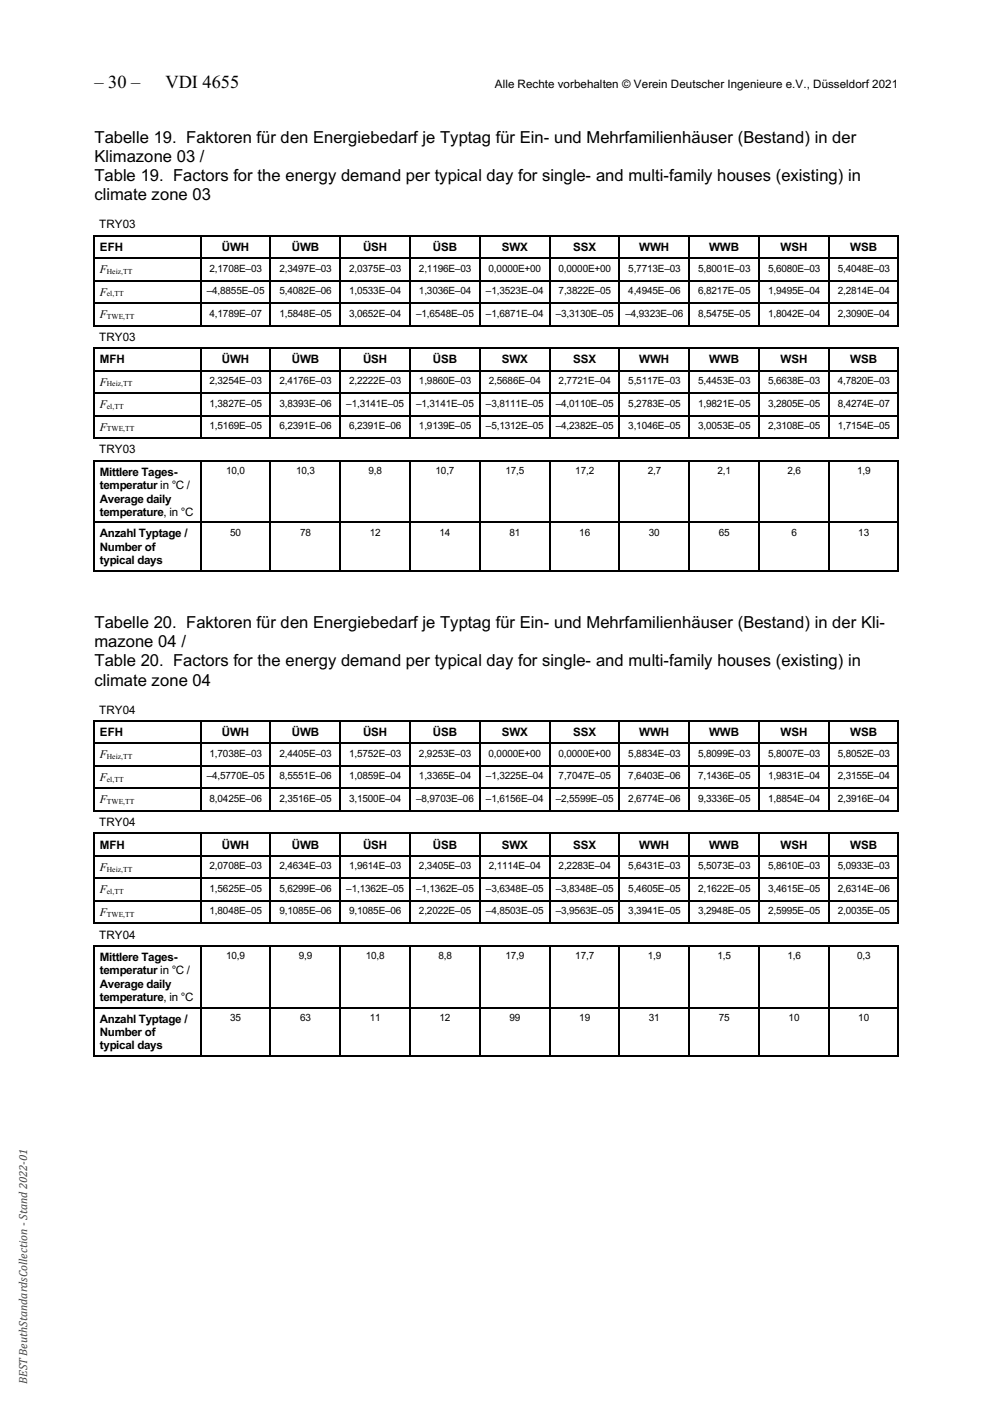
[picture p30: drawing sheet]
<svg xmlns="http://www.w3.org/2000/svg" width="210mm" height="297mm" viewBox="0 0 210 297" stroke-linecap="round" stroke-linejoin="round" font-family="sans-serif">
<defs><g id="words">
<g font-size="3.9">
<text x="20" y="18.6">– 30 –</text>
<text x="35" y="18.6">VDI 4655</text>
</g>
<g font-size="3.5">
<text x="20" y="34.2">Klimazone 03 /</text>
<text x="20" y="30.2">Tabelle 19. Faktoren für den Energiebedarf je Typtag für Ein- und Mehrfamilienhäuser (Bestand) in der</text>
<text x="20" y="38.3">Table 19. Factors for the energy demand per typical day for single- and multi-family houses (existing) in</text>
<text x="20" y="42.4">climate zone 03</text>
<text x="20" y="136.9">mazone 04 /</text>
<text x="20" y="132.8">Tabelle 20. Faktoren für den Energiebedarf je Typtag für Ein- und Mehrfamilienhäuser (Bestand) in der Kli-</text>
<text x="20" y="141">Table 20. Factors for the energy demand per typical day for single- and multi-family houses (existing) in</text>
<text x="20" y="145">climate zone 04</text>
</g>
<g font-size="2.5">
<text x="104.7" y="18.6">Alle Rechte vorbehalten © Verein Deutscher Ingenieure e.V., Düsseldorf 2021</text>
<text x="21" y="48.3">TRY03</text>
<text x="21.1" y="53">EFH</text>
<text x="46.9" y="53">ÜWH</text>
<text x="61.7" y="53">ÜWB</text>
<text x="76.8" y="53">ÜSH</text>
<text x="91.6" y="53">ÜSB</text>
<text x="106.1" y="53">SWX</text>
<text x="121.2" y="53">SSX</text>
<text x="135.2" y="53">WWH</text>
<text x="150" y="53">WWB</text>
<text x="165.1" y="53">WSH</text>
<text x="179.8" y="53">WSB</text>
<text x="21.1" y="57.8">F</text>
<text x="21.1" y="62.5">F</text>
<text x="21.1" y="67.3">F</text>
<text x="21" y="72.1">TRY03</text>
<text x="21.1" y="76.9">MFH</text>
<text x="46.9" y="76.9">ÜWH</text>
<text x="61.7" y="76.9">ÜWB</text>
<text x="76.8" y="76.9">ÜSH</text>
<text x="91.6" y="76.9">ÜSB</text>
<text x="106.1" y="76.9">SWX</text>
<text x="121.2" y="76.9">SSX</text>
<text x="135.2" y="76.9">WWH</text>
<text x="150" y="76.9">WWB</text>
<text x="165.1" y="76.9">WSH</text>
<text x="179.8" y="76.9">WSB</text>
<text x="21.1" y="81.6">F</text>
<text x="21.1" y="86.4">F</text>
<text x="21" y="95.9">TRY03</text>
<text x="21.1" y="91.1">F</text>
<text x="21.1" y="100.7">Mittlere Tages-</text>
<text x="21.1" y="103.5">temperatur in °C /</text>
<text x="21.1" y="106.3">Average daily</text>
<text x="21.1" y="109.2">temperature, in °C</text>
<text x="21.1" y="113.7">Anzahl Typtage /</text>
<text x="21.1" y="116.5">Number of</text>
<text x="21.1" y="119.4">typical days</text>
<text x="21" y="151">TRY04</text>
<text x="21.1" y="155.7">EFH</text>
<text x="46.9" y="155.7">ÜWH</text>
<text x="61.7" y="155.7">ÜWB</text>
<text x="76.8" y="155.7">ÜSH</text>
<text x="91.6" y="155.7">ÜSB</text>
<text x="106.1" y="155.7">SWX</text>
<text x="121.2" y="155.7">SSX</text>
<text x="135.2" y="155.7">WWH</text>
<text x="150" y="155.7">WWB</text>
<text x="165.1" y="155.7">WSH</text>
<text x="179.8" y="155.7">WSB</text>
<text x="21.1" y="160.4">F</text>
<text x="21.1" y="165.2">F</text>
<text x="21.1" y="170">F</text>
<text x="21" y="174.8">TRY04</text>
<text x="21.1" y="179.5">MFH</text>
<text x="46.9" y="179.5">ÜWH</text>
<text x="61.7" y="179.5">ÜWB</text>
<text x="76.8" y="179.5">ÜSH</text>
<text x="91.6" y="179.5">ÜSB</text>
<text x="106.1" y="179.5">SWX</text>
<text x="121.2" y="179.5">SSX</text>
<text x="135.2" y="179.5">WWH</text>
<text x="150" y="179.5">WWB</text>
<text x="165.1" y="179.5">WSH</text>
<text x="179.8" y="179.5">WSB</text>
<text x="21.1" y="184.2">F</text>
<text x="21.1" y="189">F</text>
<text x="21.1" y="193.8">F</text>
<text x="21" y="198.6">TRY04</text>
<text x="21.1" y="203.3">Mittlere Tages-</text>
<text x="21.1" y="206.2">temperatur in °C /</text>
<text x="21.1" y="209">Average daily</text>
<text x="21.1" y="211.8">temperature, in °C</text>
<text x="21.1" y="216.4">Anzahl Typtage /</text>
<text x="21.1" y="219.2">Number of</text>
<text x="21.1" y="222">typical days</text>
</g>
<text font-size="2.5" fill="#424242" x="5.8" y="292.8" transform="rotate(-90 5.8 292.8)">BEST BeuthStandardsCollection - Stand 2022-01</text>
<g font-size="2.1">
<text x="44.3" y="57.5">2,1708E–03</text>
<text x="59.1" y="57.5">2,3497E–03</text>
<text x="73.8" y="57.5">2,0375E–03</text>
<text x="88.6" y="57.5">2,1196E–03</text>
<text x="103.3" y="57.5">0,0000E+00</text>
<text x="118.1" y="57.5">0,0000E+00</text>
<text x="132.9" y="57.5">5,7713E–03</text>
<text x="147.7" y="57.5">5,8001E–03</text>
<text x="162.4" y="57.5">5,6080E–03</text>
<text x="177.2" y="57.5">5,4048E–03</text>
<text x="43.7" y="62.2">–4,8855E–05</text>
<text x="59.1" y="62.2">5,4082E–06</text>
<text x="73.8" y="62.2">1,0533E–04</text>
<text x="88.6" y="62.2">1,3036E–04</text>
<text x="102.8" y="62.2">–1,3523E–04</text>
<text x="118.2" y="62.2">7,3822E–05</text>
<text x="132.9" y="62.2">4,4945E–06</text>
<text x="147.7" y="62.2">6,8217E–05</text>
<text x="162.4" y="62.2">1,9495E–04</text>
<text x="177.2" y="62.2">2,2814E–04</text>
<text x="44.3" y="67">4,1789E–07</text>
<text x="59.1" y="67">1,5848E–05</text>
<text x="73.8" y="67">3,0652E–04</text>
<text x="88" y="67">–1,6548E–05</text>
<text x="102.8" y="67">–1,6871E–04</text>
<text x="117.6" y="67">–3,3130E–05</text>
<text x="132.3" y="67">–4,9323E–06</text>
<text x="147.7" y="67">8,5475E–05</text>
<text x="162.4" y="67">1,8042E–04</text>
<text x="177.2" y="67">2,3090E–04</text>
<text x="44.3" y="81.3">2,3254E–03</text>
<text x="59.1" y="81.3">2,4176E–03</text>
<text x="73.8" y="81.3">2,2222E–03</text>
<text x="88.6" y="81.3">1,9860E–03</text>
<text x="103.4" y="81.3">2,5686E–04</text>
<text x="118.2" y="81.3">2,7721E–04</text>
<text x="132.9" y="81.3">5,5117E–03</text>
<text x="147.7" y="81.3">5,4453E–03</text>
<text x="162.4" y="81.3">5,6638E–03</text>
<text x="177.2" y="81.3">4,7820E–03</text>
<text x="44.3" y="86.1">1,3827E–05</text>
<text x="59.1" y="86.1">3,8393E–06</text>
<text x="73.2" y="86.1">–1,3141E–05</text>
<text x="88" y="86.1">–1,3141E–05</text>
<text x="102.8" y="86.1">–3,8111E–05</text>
<text x="117.6" y="86.1">–4,0110E–05</text>
<text x="132.9" y="86.1">5,2783E–05</text>
<text x="147.7" y="86.1">1,9821E–05</text>
<text x="162.4" y="86.1">3,2805E–05</text>
<text x="177.2" y="86.1">8,4274E–07</text>
<text x="44.3" y="90.8">1,5169E–05</text>
<text x="59.1" y="90.8">6,2391E–06</text>
<text x="73.8" y="90.8">6,2391E–06</text>
<text x="88.6" y="90.8">1,9139E–05</text>
<text x="102.8" y="90.8">–5,1312E–05</text>
<text x="117.6" y="90.8">–4,2382E–05</text>
<text x="132.9" y="90.8">3,1046E–05</text>
<text x="147.7" y="90.8">3,0053E–05</text>
<text x="162.4" y="90.8">2,3108E–05</text>
<text x="177.2" y="90.8">1,7154E–05</text>
<text x="47.8" y="100.3">10,0</text>
<text x="62.6" y="100.3">10,3</text>
<text x="77.9" y="100.3">9,8</text>
<text x="92.1" y="100.3">10,7</text>
<text x="106.9" y="100.3">17,5</text>
<text x="121.7" y="100.3">17,2</text>
<text x="137" y="100.3">2,7</text>
<text x="151.8" y="100.3">2,1</text>
<text x="166.5" y="100.3">2,6</text>
<text x="181.3" y="100.3">1,9</text>
<text x="48.7" y="113.4">50</text>
<text x="63.5" y="113.4">78</text>
<text x="78.2" y="113.4">12</text>
<text x="93" y="113.4">14</text>
<text x="107.7" y="113.4">81</text>
<text x="122.5" y="113.4">16</text>
<text x="137.2" y="113.4">30</text>
<text x="152" y="113.4">65</text>
<text x="167.4" y="113.4">6</text>
<text x="181.5" y="113.4">13</text>
<text x="44.3" y="160.1">1,7038E–03</text>
<text x="59.1" y="160.1">2,4405E–03</text>
<text x="73.8" y="160.1">1,5752E–03</text>
<text x="88.6" y="160.1">2,9253E–03</text>
<text x="103.3" y="160.1">0,0000E+00</text>
<text x="118.1" y="160.1">0,0000E+00</text>
<text x="132.9" y="160.1">5,8834E–03</text>
<text x="147.7" y="160.1">5,8099E–03</text>
<text x="162.4" y="160.1">5,8007E–03</text>
<text x="177.2" y="160.1">5,8052E–03</text>
<text x="43.7" y="164.9">–4,5770E–05</text>
<text x="59.1" y="164.9">8,5551E–06</text>
<text x="73.8" y="164.9">1,0859E–04</text>
<text x="88.6" y="164.9">1,3365E–04</text>
<text x="102.8" y="164.9">–1,3225E–04</text>
<text x="118.2" y="164.9">7,7047E–05</text>
<text x="132.9" y="164.9">7,6403E–06</text>
<text x="147.7" y="164.9">7,1436E–05</text>
<text x="162.4" y="164.9">1,9831E–04</text>
<text x="177.2" y="164.9">2,3155E–04</text>
<text x="44.3" y="169.7">8,0425E–06</text>
<text x="59.1" y="169.7">2,3516E–05</text>
<text x="73.8" y="169.7">3,1500E–04</text>
<text x="88" y="169.7">–8,9703E–06</text>
<text x="102.8" y="169.7">–1,6156E–04</text>
<text x="117.6" y="169.7">–2,5599E–05</text>
<text x="132.9" y="169.7">2,6774E–06</text>
<text x="147.7" y="169.7">9,3336E–05</text>
<text x="162.4" y="169.7">1,8854E–04</text>
<text x="177.2" y="169.7">2,3916E–04</text>
<text x="44.3" y="183.9">2,0708E–03</text>
<text x="59.1" y="183.9">2,4634E–03</text>
<text x="73.8" y="183.9">1,9614E–03</text>
<text x="88.6" y="183.9">2,3405E–03</text>
<text x="103.4" y="183.9">2,1114E–04</text>
<text x="118.2" y="183.9">2,2283E–04</text>
<text x="132.9" y="183.9">5,6431E–03</text>
<text x="147.7" y="183.9">5,5073E–03</text>
<text x="162.4" y="183.9">5,8610E–03</text>
<text x="177.2" y="183.9">5,0933E–03</text>
<text x="44.3" y="188.7">1,5625E–05</text>
<text x="59.1" y="188.7">5,6299E–06</text>
<text x="73.2" y="188.7">–1,1362E–05</text>
<text x="88" y="188.7">–1,1362E–05</text>
<text x="102.8" y="188.7">–3,6348E–05</text>
<text x="117.6" y="188.7">–3,8348E–05</text>
<text x="132.9" y="188.7">5,4605E–05</text>
<text x="147.7" y="188.7">2,1622E–05</text>
<text x="162.4" y="188.7">3,4615E–05</text>
<text x="177.2" y="188.7">2,6314E–06</text>
<text x="44.3" y="193.5">1,8048E–05</text>
<text x="59.1" y="193.5">9,1085E–06</text>
<text x="73.8" y="193.5">9,1085E–06</text>
<text x="88.6" y="193.5">2,2022E–05</text>
<text x="102.8" y="193.5">–4,8503E–05</text>
<text x="117.6" y="193.5">–3,9563E–05</text>
<text x="132.9" y="193.5">3,3941E–05</text>
<text x="147.7" y="193.5">3,2948E–05</text>
<text x="162.4" y="193.5">2,5995E–05</text>
<text x="177.2" y="193.5">2,0035E–05</text>
<text x="47.8" y="203">10,9</text>
<text x="63.2" y="203">9,9</text>
<text x="77.3" y="203">10,8</text>
<text x="92.7" y="203">8,8</text>
<text x="106.9" y="203">17,9</text>
<text x="121.7" y="203">17,7</text>
<text x="137" y="203">1,9</text>
<text x="151.8" y="203">1,5</text>
<text x="166.5" y="203">1,6</text>
<text x="181.3" y="203">0,3</text>
<text x="48.7" y="216">35</text>
<text x="63.5" y="216">63</text>
<text x="78.2" y="216">11</text>
<text x="93" y="216">12</text>
<text x="107.7" y="216">99</text>
<text x="122.5" y="216">19</text>
<text x="137.2" y="216">31</text>
<text x="152" y="216">75</text>
<text x="166.8" y="216">10</text>
<text x="181.5" y="216">10</text>
</g>
<g font-size="1.6">
<text x="22.6" y="58">Heiz,TT</text>
<text x="22.6" y="62.7">el,TT</text>
<text x="22.6" y="67.5">TWE,TT</text>
<text x="22.6" y="81.7">Heiz,TT</text>
<text x="22.6" y="86.5">el,TT</text>
<text x="22.6" y="91.3">TWE,TT</text>
<text x="22.6" y="160.6">Heiz,TT</text>
<text x="22.6" y="165.4">el,TT</text>
<text x="22.6" y="170.1">TWE,TT</text>
<text x="22.6" y="184.4">Heiz,TT</text>
<text x="22.6" y="189.2">el,TT</text>
<text x="22.6" y="193.9">TWE,TT</text>
</g>
</g></defs>
<g fill="#000">
<path d="M19.9 49.7h.2v.3h-.2zM19.9 54.5h.2v.2h-.2zM19.9 59.3h.2v.2h-.2zM20.1 49.7h.3v.3h-.3zM42.3 49.7h.2v.3h-.2zM42.3 54.5h.2v.2h-.2zM42.3 59.3h.2v.2h-.2zM42.5 49.7h.3v.3h-.3zM57.1 49.7h.2v.3h-.2zM57.1 54.5h.2v.2h-.2zM57.1 59.3h.2v.2h-.2zM57.3 49.7h.3v.3h-.3z"/>
<path d="M71.8 49.7h.3v.3h-.3zM71.8 54.5h.3v.2h-.3zM71.8 59.3h.3v.2h-.3zM72.1 49.7h.2v.3h-.2zM86.6 49.7h.3v.3h-.3zM86.6 54.5h.3v.2h-.3zM86.6 59.3h.3v.2h-.3zM86.9 49.7h.2v.3h-.2zM101.3 49.7h.3v.3h-.3zM101.3 54.5h.3v.2h-.3zM101.3 59.3h.3v.2h-.3zM101.6 49.7h.3v.3h-.3z"/>
<path d="M116.1 49.7h.3v.3h-.3zM116.1 54.5h.3v.2h-.3zM116.1 59.3h.3v.2h-.3zM116.4 49.7h.2v.3h-.2zM130.9 49.7h.2v.3h-.2zM130.9 54.5h.2v.2h-.2zM130.9 59.3h.2v.2h-.2zM131.1 49.7h.3v.3h-.3zM145.7 49.7h.2v.3h-.2zM145.7 54.5h.2v.2h-.2zM145.7 59.3h.2v.2h-.2zM145.9 49.7h.3v.3h-.3z"/>
<path d="M160.4 49.7h.3v.3h-.3zM160.4 54.5h.3v.2h-.3zM160.4 59.3h.3v.2h-.3zM160.7 49.7h.2v.3h-.2zM175.2 49.7h.2v.3h-.2zM175.2 54.5h.2v.2h-.2zM175.2 59.3h.2v.2h-.2zM175.4 49.7h.3v.3h-.3zM189.9 49.7h.2v.3h-.2zM189.9 54.5h.2v.2h-.2zM189.9 59.3h.2v.2h-.2zM19.9 64h.2v.3h-.2z"/>
<path d="M19.9 68.8h.2v.2h-.2zM19.9 73.5h.2v.3h-.2zM19.9 78.3h.2v.3h-.2zM20.1 68.8h.3v.2h-.3zM20.1 73.5h.3v.3h-.3zM42.3 64h.2v.3h-.2zM42.3 68.8h.2v.2h-.2zM42.3 73.5h.2v.3h-.2zM42.3 78.3h.2v.3h-.2zM42.5 68.8h.3v.2h-.3zM42.5 73.5h.3v.3h-.3zM57.1 64h.2v.3h-.2z"/>
<path d="M57.1 68.8h.2v.2h-.2zM57.1 73.5h.2v.3h-.2zM57.1 78.3h.2v.3h-.2zM57.3 68.8h.3v.2h-.3zM57.3 73.5h.3v.3h-.3zM71.8 64h.3v.3h-.3zM71.8 68.8h.3v.2h-.3zM71.8 73.5h.3v.3h-.3zM71.8 78.3h.3v.3h-.3zM72.1 68.8h.2v.2h-.2zM72.1 73.5h.2v.3h-.2zM86.6 64h.3v.3h-.3z"/>
<path d="M86.6 68.8h.3v.2h-.3zM86.6 73.5h.3v.3h-.3zM86.6 78.3h.3v.3h-.3zM86.9 68.8h.2v.2h-.2zM86.9 73.5h.2v.3h-.2zM101.3 64h.3v.3h-.3zM101.3 68.8h.3v.2h-.3zM101.3 73.5h.3v.3h-.3zM101.3 78.3h.3v.3h-.3zM101.6 68.8h.3v.2h-.3zM101.6 73.5h.3v.3h-.3zM116.1 64h.3v.3h-.3z"/>
<path d="M116.1 68.8h.3v.2h-.3zM116.1 73.5h.3v.3h-.3zM116.1 78.3h.3v.3h-.3zM116.4 68.8h.2v.2h-.2zM116.4 73.5h.2v.3h-.2zM130.9 64h.2v.3h-.2zM130.9 68.8h.2v.2h-.2zM130.9 73.5h.2v.3h-.2zM130.9 78.3h.2v.3h-.2zM131.1 68.8h.3v.2h-.3zM131.1 73.5h.3v.3h-.3zM145.7 64h.2v.3h-.2z"/>
<path d="M145.7 68.8h.2v.2h-.2zM145.7 73.5h.2v.3h-.2zM145.7 78.3h.2v.3h-.2zM145.9 68.8h.3v.2h-.3zM145.9 73.5h.3v.3h-.3zM160.4 64h.3v.3h-.3zM160.4 68.8h.3v.2h-.3zM160.4 73.5h.3v.3h-.3zM160.4 78.3h.3v.3h-.3zM160.7 68.8h.2v.2h-.2zM160.7 73.5h.2v.3h-.2zM175.2 64h.2v.3h-.2z"/>
<path d="M175.2 68.8h.2v.2h-.2zM175.2 73.5h.2v.3h-.2zM175.2 78.3h.2v.3h-.2zM175.4 68.8h.3v.2h-.3zM175.4 73.5h.3v.3h-.3zM189.9 64h.2v.3h-.2zM189.9 68.8h.2v.2h-.2zM189.9 73.5h.2v.3h-.2zM189.9 78.3h.2v.3h-.2zM19.9 83.1h.2v.2h-.2zM19.9 87.8h.2v.3h-.2zM19.9 92.6h.2v.2h-.2z"/>
<path d="M19.9 97.4h.2v.2h-.2zM20.1 92.6h.3v.2h-.3zM20.1 97.4h.3v.2h-.3zM42.3 83.1h.2v.2h-.2zM42.3 87.8h.2v.3h-.2zM42.3 92.6h.2v.2h-.2zM42.3 97.4h.2v.2h-.2zM42.5 92.6h.3v.2h-.3zM42.5 97.4h.3v.2h-.3zM57.1 83.1h.2v.2h-.2zM57.1 87.8h.2v.3h-.2zM57.1 92.6h.2v.2h-.2z"/>
<path d="M57.1 97.4h.2v.2h-.2zM57.3 92.6h.3v.2h-.3zM57.3 97.4h.3v.2h-.3zM71.8 83.1h.3v.2h-.3zM71.8 87.8h.3v.3h-.3zM71.8 92.6h.3v.2h-.3zM71.8 97.4h.3v.2h-.3zM72.1 92.6h.2v.2h-.2zM72.1 97.4h.2v.2h-.2zM86.6 83.1h.3v.2h-.3zM86.6 87.8h.3v.3h-.3zM86.6 92.6h.3v.2h-.3z"/>
<path d="M86.6 97.4h.3v.2h-.3zM86.9 92.6h.2v.2h-.2zM86.9 97.4h.2v.2h-.2zM101.3 83.1h.3v.2h-.3zM101.3 87.8h.3v.3h-.3zM101.3 92.6h.3v.2h-.3zM101.3 97.4h.3v.2h-.3zM101.6 92.6h.3v.2h-.3zM101.6 97.4h.3v.2h-.3zM116.1 83.1h.3v.2h-.3zM116.1 87.8h.3v.3h-.3zM116.1 92.6h.3v.2h-.3z"/>
<path d="M116.1 97.4h.3v.2h-.3zM116.4 92.6h.2v.2h-.2zM116.4 97.4h.2v.2h-.2zM130.9 83.1h.2v.2h-.2zM130.9 87.8h.2v.3h-.2zM130.9 92.6h.2v.2h-.2zM130.9 97.4h.2v.2h-.2zM131.1 92.6h.3v.2h-.3zM131.1 97.4h.3v.2h-.3zM145.7 83.1h.2v.2h-.2zM145.7 87.8h.2v.3h-.2zM145.7 92.6h.2v.2h-.2z"/>
<path d="M145.7 97.4h.2v.2h-.2zM145.9 92.6h.3v.2h-.3zM145.9 97.4h.3v.2h-.3zM160.4 83.1h.3v.2h-.3zM160.4 87.8h.3v.3h-.3zM160.4 92.6h.3v.2h-.3zM160.4 97.4h.3v.2h-.3zM160.7 92.6h.2v.2h-.2zM160.7 97.4h.2v.2h-.2zM175.2 83.1h.2v.2h-.2zM175.2 87.8h.2v.3h-.2zM175.2 92.6h.2v.2h-.2z"/>
<path d="M175.2 97.4h.2v.2h-.2zM175.4 92.6h.3v.2h-.3zM175.4 97.4h.3v.2h-.3zM189.9 83.1h.2v.2h-.2zM189.9 87.8h.2v.3h-.2zM189.9 92.6h.2v.2h-.2zM189.9 97.4h.2v.2h-.2zM19.9 110.4h.2v.3h-.2zM42.3 110.4h.2v.3h-.2zM57.1 110.4h.2v.3h-.2zM71.8 110.4h.3v.3h-.3zM86.6 110.4h.3v.3h-.3z"/>
<path d="M101.3 110.4h.3v.3h-.3zM116.1 110.4h.3v.3h-.3zM130.9 110.4h.2v.3h-.2zM145.7 110.4h.2v.3h-.2zM160.4 110.4h.3v.3h-.3zM175.2 110.4h.2v.3h-.2zM189.9 110.4h.2v.3h-.2zM19.9 120.6h.2v.3h-.2zM42.3 120.6h.2v.3h-.2zM57.1 120.6h.2v.3h-.2zM71.8 120.6h.3v.3h-.3zM86.6 120.6h.3v.3h-.3z"/>
<path d="M101.3 120.6h.3v.3h-.3zM116.1 120.6h.3v.3h-.3zM130.9 120.6h.2v.3h-.2zM145.7 120.6h.2v.3h-.2zM160.4 120.6h.3v.3h-.3zM175.2 120.6h.2v.3h-.2zM189.9 120.6h.2v.3h-.2zM19.9 152.4h.2v.3h-.2zM19.9 157.1h.2v.3h-.2zM20.1 152.4h.3v.3h-.3zM42.3 152.4h.2v.3h-.2zM42.3 157.1h.2v.3h-.2z"/>
<path d="M42.5 152.4h.3v.3h-.3zM57.1 152.4h.2v.3h-.2zM57.1 157.1h.2v.3h-.2zM57.3 152.4h.3v.3h-.3zM71.8 152.4h.3v.3h-.3zM71.8 157.1h.3v.3h-.3zM72.1 152.4h.2v.3h-.2zM86.6 152.4h.3v.3h-.3zM86.6 157.1h.3v.3h-.3zM86.9 152.4h.2v.3h-.2zM101.3 152.4h.3v.3h-.3zM101.3 157.1h.3v.3h-.3z"/>
<path d="M101.6 152.4h.3v.3h-.3zM116.1 152.4h.3v.3h-.3zM116.1 157.1h.3v.3h-.3zM116.4 152.4h.2v.3h-.2zM130.9 152.4h.2v.3h-.2zM130.9 157.1h.2v.3h-.2zM131.1 152.4h.3v.3h-.3zM145.7 152.4h.2v.3h-.2zM145.7 157.1h.2v.3h-.2zM145.9 152.4h.3v.3h-.3zM160.4 152.4h.3v.3h-.3zM160.4 157.1h.3v.3h-.3z"/>
<path d="M160.7 152.4h.2v.3h-.2zM175.2 152.4h.2v.3h-.2zM175.2 157.1h.2v.3h-.2zM175.4 152.4h.3v.3h-.3zM189.9 152.4h.2v.3h-.2zM189.9 157.1h.2v.3h-.2zM19.9 161.9h.2v.3h-.2zM19.9 166.7h.2v.2h-.2zM19.9 171.4h.2v.3h-.2zM19.9 176.2h.2v.2h-.2zM20.1 171.4h.3v.3h-.3zM20.1 176.2h.3v.2h-.3z"/>
<path d="M42.3 161.9h.2v.3h-.2zM42.3 166.7h.2v.2h-.2zM42.3 171.4h.2v.3h-.2zM42.3 176.2h.2v.2h-.2zM42.5 171.4h.3v.3h-.3zM42.5 176.2h.3v.2h-.3zM57.1 161.9h.2v.3h-.2zM57.1 166.7h.2v.2h-.2zM57.1 171.4h.2v.3h-.2zM57.1 176.2h.2v.2h-.2zM57.3 171.4h.3v.3h-.3zM57.3 176.2h.3v.2h-.3z"/>
<path d="M71.8 161.9h.3v.3h-.3zM71.8 166.7h.3v.2h-.3zM71.8 171.4h.3v.3h-.3zM71.8 176.2h.3v.2h-.3zM72.1 171.4h.2v.3h-.2zM72.1 176.2h.2v.2h-.2zM86.6 161.9h.3v.3h-.3zM86.6 166.7h.3v.2h-.3zM86.6 171.4h.3v.3h-.3zM86.6 176.2h.3v.2h-.3zM86.9 171.4h.2v.3h-.2zM86.9 176.2h.2v.2h-.2z"/>
<path d="M101.3 161.9h.3v.3h-.3zM101.3 166.7h.3v.2h-.3zM101.3 171.4h.3v.3h-.3zM101.3 176.2h.3v.2h-.3zM101.6 171.4h.3v.3h-.3zM101.6 176.2h.3v.2h-.3zM116.1 161.9h.3v.3h-.3zM116.1 166.7h.3v.2h-.3zM116.1 171.4h.3v.3h-.3zM116.1 176.2h.3v.2h-.3zM116.4 171.4h.2v.3h-.2zM116.4 176.2h.2v.2h-.2z"/>
<path d="M130.9 161.9h.2v.3h-.2zM130.9 166.7h.2v.2h-.2zM130.9 171.4h.2v.3h-.2zM130.9 176.2h.2v.2h-.2zM131.1 171.4h.3v.3h-.3zM131.1 176.2h.3v.2h-.3zM145.7 161.9h.2v.3h-.2zM145.7 166.7h.2v.2h-.2zM145.7 171.4h.2v.3h-.2zM145.7 176.2h.2v.2h-.2zM145.9 171.4h.3v.3h-.3zM145.9 176.2h.3v.2h-.3z"/>
<path d="M160.4 161.9h.3v.3h-.3zM160.4 166.7h.3v.2h-.3zM160.4 171.4h.3v.3h-.3zM160.4 176.2h.3v.2h-.3zM160.7 171.4h.2v.3h-.2zM160.7 176.2h.2v.2h-.2zM175.2 161.9h.2v.3h-.2zM175.2 166.7h.2v.2h-.2zM175.2 171.4h.2v.3h-.2zM175.2 176.2h.2v.2h-.2zM175.4 171.4h.3v.3h-.3zM175.4 176.2h.3v.2h-.3z"/>
<path d="M189.9 161.9h.2v.3h-.2zM189.9 166.7h.2v.2h-.2zM189.9 171.4h.2v.3h-.2zM189.9 176.2h.2v.2h-.2zM19.9 181h.2v.2h-.2zM19.9 185.7h.2v.3h-.2zM19.9 190.5h.2v.3h-.2zM19.9 195.2h.2v.3h-.2zM20.1 195.2h.3v.3h-.3zM42.3 181h.2v.2h-.2zM42.3 185.7h.2v.3h-.2zM42.3 190.5h.2v.3h-.2z"/>
<path d="M42.3 195.2h.2v.3h-.2zM42.5 195.2h.3v.3h-.3zM57.1 181h.2v.2h-.2zM57.1 185.7h.2v.3h-.2zM57.1 190.5h.2v.3h-.2zM57.1 195.2h.2v.3h-.2zM57.3 195.2h.3v.3h-.3zM71.8 181h.3v.2h-.3zM71.8 185.7h.3v.3h-.3zM71.8 190.5h.3v.3h-.3zM71.8 195.2h.3v.3h-.3zM72.1 195.2h.2v.3h-.2z"/>
<path d="M86.6 181h.3v.2h-.3zM86.6 185.7h.3v.3h-.3zM86.6 190.5h.3v.3h-.3zM86.6 195.2h.3v.3h-.3zM86.9 195.2h.2v.3h-.2zM101.3 181h.3v.2h-.3zM101.3 185.7h.3v.3h-.3zM101.3 190.5h.3v.3h-.3zM101.3 195.2h.3v.3h-.3zM101.6 195.2h.3v.3h-.3zM116.1 181h.3v.2h-.3zM116.1 185.7h.3v.3h-.3z"/>
<path d="M116.1 190.5h.3v.3h-.3zM116.1 195.2h.3v.3h-.3zM116.4 195.2h.2v.3h-.2zM130.9 181h.2v.2h-.2zM130.9 185.7h.2v.3h-.2zM130.9 190.5h.2v.3h-.2zM130.9 195.2h.2v.3h-.2zM131.1 195.2h.3v.3h-.3zM145.7 181h.2v.2h-.2zM145.7 185.7h.2v.3h-.2zM145.7 190.5h.2v.3h-.2zM145.7 195.2h.2v.3h-.2z"/>
<path d="M145.9 195.2h.3v.3h-.3zM160.4 181h.3v.2h-.3zM160.4 185.7h.3v.3h-.3zM160.4 190.5h.3v.3h-.3zM160.4 195.2h.3v.3h-.3zM160.7 195.2h.2v.3h-.2zM175.2 181h.2v.2h-.2zM175.2 185.7h.2v.3h-.2zM175.2 190.5h.2v.3h-.2zM175.2 195.2h.2v.3h-.2zM175.4 195.2h.3v.3h-.3zM189.9 181h.2v.2h-.2z"/>
<path d="M189.9 185.7h.2v.3h-.2zM189.9 190.5h.2v.3h-.2zM189.9 195.2h.2v.3h-.2zM19.9 200h.2v.3h-.2zM19.9 213.1h.2v.2h-.2zM20.1 200h.3v.3h-.3zM42.3 200h.2v.3h-.2zM42.3 213.1h.2v.2h-.2zM42.5 200h.3v.3h-.3zM57.1 200h.2v.3h-.2zM57.1 213.1h.2v.2h-.2zM57.3 200h.3v.3h-.3z"/>
<path d="M71.8 200h.3v.3h-.3zM71.8 213.1h.3v.2h-.3zM72.1 200h.2v.3h-.2zM86.6 200h.3v.3h-.3zM86.6 213.1h.3v.2h-.3zM86.9 200h.2v.3h-.2zM101.3 200h.3v.3h-.3zM101.3 213.1h.3v.2h-.3zM101.6 200h.3v.3h-.3zM116.1 200h.3v.3h-.3zM116.1 213.1h.3v.2h-.3zM116.4 200h.2v.3h-.2z"/>
<path d="M130.9 200h.2v.3h-.2zM130.9 213.1h.2v.2h-.2zM131.1 200h.3v.3h-.3zM145.7 200h.2v.3h-.2zM145.7 213.1h.2v.2h-.2zM145.9 200h.3v.3h-.3zM160.4 200h.3v.3h-.3zM160.4 213.1h.3v.2h-.3zM160.7 200h.2v.3h-.2zM175.2 200h.2v.3h-.2zM175.2 213.1h.2v.2h-.2zM175.4 200h.3v.3h-.3z"/>
<path d="M189.9 200h.2v.3h-.2zM189.9 213.1h.2v.2h-.2zM19.9 223.3h.2v.2h-.2zM42.3 223.3h.2v.2h-.2zM57.1 223.3h.2v.2h-.2zM71.8 223.3h.3v.2h-.3zM86.6 223.3h.3v.2h-.3zM101.3 223.3h.3v.2h-.3zM116.1 223.3h.3v.2h-.3zM130.9 223.3h.2v.2h-.2zM145.7 223.3h.2v.2h-.2zM160.4 223.3h.3v.2h-.3z"/>
<path d="M175.2 223.3h.2v.2h-.2zM189.9 223.3h.2v.2h-.2z"/>
</g>
<g fill="none" stroke="#000" stroke-width=".25">
<path d="M20 50v4.5M20 54.7v4.6M20 59.5v4.5M20.1 54.6h22.2M20.1 59.4h22.2M20.4 49.9h21.9M42.4 50v4.5M42.4 54.7v4.6M42.4 59.5v4.5M42.5 54.6h14.6M42.5 59.4h14.6M42.8 49.9h14.3"/>
<path d="M57.2 50v4.5M57.2 54.7v4.6M57.2 59.5v4.5M57.3 54.6h14.5M57.3 59.4h14.5M57.6 49.9h14.2M72 50v4.5M72 54.7v4.6M72 59.5v4.5M72.1 54.6h14.5M72.1 59.4h14.5M72.3 49.9h14.3"/>
<path d="M86.7 50v4.5M86.7 54.7v4.6M86.7 59.5v4.5M86.9 54.6h14.4M86.9 59.4h14.4M87.1 49.9h14.2M101.5 50v4.5M101.5 54.7v4.6M101.5 59.5v4.5M101.6 54.6h14.5M101.6 59.4h14.5M101.9 49.9h14.2"/>
<path d="M116.2 50v4.5M116.2 54.7v4.6M116.2 59.5v4.5M116.4 54.6h14.5M116.4 59.4h14.5M116.6 49.9h14.3M131 50v4.5M131 54.7v4.6M131 59.5v4.5M131.1 54.6h14.6M131.1 59.4h14.6M131.4 49.9h14.3"/>
<path d="M145.8 50v4.5M145.8 54.7v4.6M145.8 59.5v4.5M145.9 54.6h14.5M145.9 59.4h14.5M146.2 49.9h14.2M160.5 50v4.5M160.5 54.7v4.6M160.5 59.5v4.5M160.7 54.6h14.5M160.7 59.4h14.5M160.9 49.9h14.3"/>
<path d="M175.3 50v4.5M175.3 54.7v4.6M175.3 59.5v4.5M175.4 54.6h14.5M175.4 59.4h14.5M175.7 49.9h14.2M190 50v4.5M190 54.7v4.6M190 59.5v4.5M20 64.3v4.5M20 73.8v4.5M20 78.6v4.5"/>
<path d="M20.1 64.1h22.2M20.1 78.4h22.2M20.4 68.9h21.9M20.4 73.7h21.9M42.4 64.3v4.5M42.4 73.8v4.5M42.4 78.6v4.5M42.5 64.1h14.6M42.5 78.4h14.6M42.8 68.9h14.3M42.8 73.7h14.3M57.2 64.3v4.5"/>
<path d="M57.2 73.8v4.5M57.2 78.6v4.5M57.3 64.1h14.5M57.3 78.4h14.5M57.6 68.9h14.2M57.6 73.7h14.2M72 64.3v4.5M72 73.8v4.5M72 78.6v4.5M72.1 64.1h14.5M72.1 78.4h14.5M72.3 68.9h14.3"/>
<path d="M72.3 73.7h14.3M86.7 64.3v4.5M86.7 73.8v4.5M86.7 78.6v4.5M86.9 64.1h14.4M86.9 78.4h14.4M87.1 68.9h14.2M87.1 73.7h14.2M101.5 64.3v4.5M101.5 73.8v4.5M101.5 78.6v4.5M101.6 64.1h14.5"/>
<path d="M101.6 78.4h14.5M101.9 68.9h14.2M101.9 73.7h14.2M116.2 64.3v4.5M116.2 73.8v4.5M116.2 78.6v4.5M116.4 64.1h14.5M116.4 78.4h14.5M116.6 68.9h14.3M116.6 73.7h14.3M131 64.3v4.5M131 73.8v4.5"/>
<path d="M131 78.6v4.5M131.1 64.1h14.6M131.1 78.4h14.6M131.4 68.9h14.3M131.4 73.7h14.3M145.8 64.3v4.5M145.8 73.8v4.5M145.8 78.6v4.5M145.9 64.1h14.5M145.9 78.4h14.5M146.2 68.9h14.2M146.2 73.7h14.2"/>
<path d="M160.5 64.3v4.5M160.5 73.8v4.5M160.5 78.6v4.5M160.7 64.1h14.5M160.7 78.4h14.5M160.9 68.9h14.3M160.9 73.7h14.3M175.3 64.3v4.5M175.3 73.8v4.5M175.3 78.6v4.5M175.4 64.1h14.5M175.4 78.4h14.5"/>
<path d="M175.7 68.9h14.2M175.7 73.7h14.2M190 64.3v4.5M190 73.8v4.5M190 78.6v4.5M20 83.3v4.5M20 88.1v4.5M20 97.6v12.8M20.1 83.2h22.2M20.1 88h22.2M20.4 92.7h21.9M20.4 97.5h21.9"/>
<path d="M42.4 83.3v4.5M42.4 88.1v4.5M42.4 97.6v12.8M42.5 83.2h14.6M42.5 88h14.6M42.8 92.7h14.3M42.8 97.5h14.3M57.2 83.3v4.5M57.2 88.1v4.5M57.2 97.6v12.8M57.3 83.2h14.5M57.3 88h14.5"/>
<path d="M57.6 92.7h14.2M57.6 97.5h14.2M72 83.3v4.5M72 88.1v4.5M72 97.6v12.8M72.1 83.2h14.5M72.1 88h14.5M72.3 92.7h14.3M72.3 97.5h14.3M86.7 83.3v4.5M86.7 88.1v4.5M86.7 97.6v12.8"/>
<path d="M86.9 83.2h14.4M86.9 88h14.4M87.1 92.7h14.2M87.1 97.5h14.2M101.5 83.3v4.5M101.5 88.1v4.5M101.5 97.6v12.8M101.6 83.2h14.5M101.6 88h14.5M101.9 92.7h14.2M101.9 97.5h14.2M116.2 83.3v4.5"/>
<path d="M116.2 88.1v4.5M116.2 97.6v12.8M116.4 83.2h14.5M116.4 88h14.5M116.6 92.7h14.3M116.6 97.5h14.3M131 83.3v4.5M131 88.1v4.5M131 97.6v12.8M131.1 83.2h14.6M131.1 88h14.6M131.4 92.7h14.3"/>
<path d="M131.4 97.5h14.3M145.8 83.3v4.5M145.8 88.1v4.5M145.8 97.6v12.8M145.9 83.2h14.5M145.9 88h14.5M146.2 92.7h14.2M146.2 97.5h14.2M160.5 83.3v4.5M160.5 88.1v4.5M160.5 97.6v12.8M160.7 83.2h14.5"/>
<path d="M160.7 88h14.5M160.9 92.7h14.3M160.9 97.5h14.3M175.3 83.3v4.5M175.3 88.1v4.5M175.3 97.6v12.8M175.4 83.2h14.5M175.4 88h14.5M175.7 92.7h14.2M175.7 97.5h14.2M190 83.3v4.5M190 88.1v4.5"/>
<path d="M190 97.6v12.8M20 110.7v9.9M20.1 110.5h22.2M42.4 110.7v9.9M42.5 110.5h14.6M57.2 110.7v9.9M57.3 110.5h14.5M72 110.7v9.9M72.1 110.5h14.5M86.7 110.7v9.9M86.9 110.5h14.4M101.5 110.7v9.9"/>
<path d="M101.6 110.5h14.5M116.2 110.7v9.9M116.4 110.5h14.5M131 110.7v9.9M131.1 110.5h14.6M145.8 110.7v9.9M145.9 110.5h14.5M160.5 110.7v9.9M160.7 110.5h14.5M175.3 110.7v9.9M175.4 110.5h14.5M190 110.7v9.9"/>
<path d="M20.1 120.7h22.2M42.5 120.7h14.6M57.3 120.7h14.5M72.1 120.7h14.5M86.9 120.7h14.4M101.6 120.7h14.5M116.4 120.7h14.5M131.1 120.7h14.6M145.9 120.7h14.5M160.7 120.7h14.5M175.4 120.7h14.5M20 152.7v4.4"/>
<path d="M20 157.4v4.5M20.1 157.3h22.2M20.4 152.5h21.9M42.4 152.7v4.4M42.4 157.4v4.5M42.5 157.3h14.6M42.8 152.5h14.3M57.2 152.7v4.4M57.2 157.4v4.5M57.3 157.3h14.5M57.6 152.5h14.2M72 152.7v4.4"/>
<path d="M72 157.4v4.5M72.1 157.3h14.5M72.3 152.5h14.3M86.7 152.7v4.4M86.7 157.4v4.5M86.9 157.3h14.4M87.1 152.5h14.2M101.5 152.7v4.4M101.5 157.4v4.5M101.6 157.3h14.5M101.9 152.5h14.2M116.2 152.7v4.4"/>
<path d="M116.2 157.4v4.5M116.4 157.3h14.5M116.6 152.5h14.3M131 152.7v4.4M131 157.4v4.5M131.1 157.3h14.6M131.4 152.5h14.3M145.8 152.7v4.4M145.8 157.4v4.5M145.9 157.3h14.5M146.2 152.5h14.2M160.5 152.7v4.4"/>
<path d="M160.5 157.4v4.5M160.7 157.3h14.5M160.9 152.5h14.3M175.3 152.7v4.4M175.3 157.4v4.5M175.4 157.3h14.5M175.7 152.5h14.2M190 152.7v4.4M190 157.4v4.5M20 162.2v4.5M20 166.9v4.5M20 176.4v4.6"/>
<path d="M20.1 162.1h22.2M20.1 166.8h22.2M20.4 171.6h21.9M20.4 176.3h21.9M42.4 162.2v4.5M42.4 166.9v4.5M42.4 176.4v4.6M42.5 162.1h14.6M42.5 166.8h14.6M42.8 171.6h14.3M42.8 176.3h14.3M57.2 162.2v4.5"/>
<path d="M57.2 166.9v4.5M57.2 176.4v4.6M57.3 162.1h14.5M57.3 166.8h14.5M57.6 171.6h14.2M57.6 176.3h14.2M72 162.2v4.5M72 166.9v4.5M72 176.4v4.6M72.1 162.1h14.5M72.1 166.8h14.5M72.3 171.6h14.3"/>
<path d="M72.3 176.3h14.3M86.7 162.2v4.5M86.7 166.9v4.5M86.7 176.4v4.6M86.9 162.1h14.4M86.9 166.8h14.4M87.1 171.6h14.2M87.1 176.3h14.2M101.5 162.2v4.5M101.5 166.9v4.5M101.5 176.4v4.6M101.6 162.1h14.5"/>
<path d="M101.6 166.8h14.5M101.9 171.6h14.2M101.9 176.3h14.2M116.2 162.2v4.5M116.2 166.9v4.5M116.2 176.4v4.6M116.4 162.1h14.5M116.4 166.8h14.5M116.6 171.6h14.3M116.6 176.3h14.3M131 162.2v4.5M131 166.9v4.5"/>
<path d="M131 176.4v4.6M131.1 162.1h14.6M131.1 166.8h14.6M131.4 171.6h14.3M131.4 176.3h14.3M145.8 162.2v4.5M145.8 166.9v4.5M145.8 176.4v4.6M145.9 162.1h14.5M145.9 166.8h14.5M146.2 171.6h14.2M146.2 176.3h14.2"/>
<path d="M160.5 162.2v4.5M160.5 166.9v4.5M160.5 176.4v4.6M160.7 162.1h14.5M160.7 166.8h14.5M160.9 171.6h14.3M160.9 176.3h14.3M175.3 162.2v4.5M175.3 166.9v4.5M175.3 176.4v4.6M175.4 162.1h14.5M175.4 166.8h14.5"/>
<path d="M175.7 171.6h14.2M175.7 176.3h14.2M190 162.2v4.5M190 166.9v4.5M190 176.4v4.6M20 181.2v4.5M20 186v4.5M20 190.8v4.4M20.1 181.1h22.2M20.1 185.8h22.2M20.1 190.6h22.2M20.4 195.4h21.9"/>
<path d="M42.4 181.2v4.5M42.4 186v4.5M42.4 190.8v4.4M42.5 181.1h14.6M42.5 185.8h14.6M42.5 190.6h14.6M42.8 195.4h14.3M57.2 181.2v4.5M57.2 186v4.5M57.2 190.8v4.4M57.3 181.1h14.5M57.3 185.8h14.5"/>
<path d="M57.3 190.6h14.5M57.6 195.4h14.2M72 181.2v4.5M72 186v4.5M72 190.8v4.4M72.1 181.1h14.5M72.1 185.8h14.5M72.1 190.6h14.5M72.3 195.4h14.3M86.7 181.2v4.5M86.7 186v4.5M86.7 190.8v4.4"/>
<path d="M86.9 181.1h14.4M86.9 185.8h14.4M86.9 190.6h14.4M87.1 195.4h14.2M101.5 181.2v4.5M101.5 186v4.5M101.5 190.8v4.4M101.6 181.1h14.5M101.6 185.8h14.5M101.6 190.6h14.5M101.9 195.4h14.2M116.2 181.2v4.5"/>
<path d="M116.2 186v4.5M116.2 190.8v4.4M116.4 181.1h14.5M116.4 185.8h14.5M116.4 190.6h14.5M116.6 195.4h14.3M131 181.2v4.5M131 186v4.5M131 190.8v4.4M131.1 181.1h14.6M131.1 185.8h14.6M131.1 190.6h14.6"/>
<path d="M131.4 195.4h14.3M145.8 181.2v4.5M145.8 186v4.5M145.8 190.8v4.4M145.9 181.1h14.5M145.9 185.8h14.5M145.9 190.6h14.5M146.2 195.4h14.2M160.5 181.2v4.5M160.5 186v4.5M160.5 190.8v4.4M160.7 181.1h14.5"/>
<path d="M160.7 185.8h14.5M160.7 190.6h14.5M160.9 195.4h14.3M175.3 181.2v4.5M175.3 186v4.5M175.3 190.8v4.4M175.4 181.1h14.5M175.4 185.8h14.5M175.4 190.6h14.5M175.7 195.4h14.2M190 181.2v4.5M190 186v4.5"/>
<path d="M190 190.8v4.4M20 200.3v12.8M20 213.3v10M20.1 213.2h22.2M20.4 200.2h21.9M42.4 200.3v12.8M42.4 213.3v10M42.5 213.2h14.6M42.8 200.2h14.3M57.2 200.3v12.8M57.2 213.3v10M57.3 213.2h14.5"/>
<path d="M57.6 200.2h14.2M72 200.3v12.8M72 213.3v10M72.1 213.2h14.5M72.3 200.2h14.3M86.7 200.3v12.8M86.7 213.3v10M86.9 213.2h14.4M87.1 200.2h14.2M101.5 200.3v12.8M101.5 213.3v10M101.6 213.2h14.5"/>
<path d="M101.9 200.2h14.2M116.2 200.3v12.8M116.2 213.3v10M116.4 213.2h14.5M116.6 200.2h14.3M131 200.3v12.8M131 213.3v10M131.1 213.2h14.6M131.4 200.2h14.3M145.8 200.3v12.8M145.8 213.3v10M145.9 213.2h14.5"/>
<path d="M146.2 200.2h14.2M160.5 200.3v12.8M160.5 213.3v10M160.7 213.2h14.5M160.9 200.2h14.3M175.3 200.3v12.8M175.3 213.3v10M175.4 213.2h14.5M175.7 200.2h14.2M190 200.3v12.8M190 213.3v10M20.1 223.4h22.2"/>
<path d="M42.5 223.4h14.6M57.3 223.4h14.5M72.1 223.4h14.5M86.9 223.4h14.4M101.6 223.4h14.5M116.4 223.4h14.5M131.1 223.4h14.6M145.9 223.4h14.5M160.7 223.4h14.5M175.4 223.4h14.5"/>
</g>
<use href="#words"/>
</svg>
